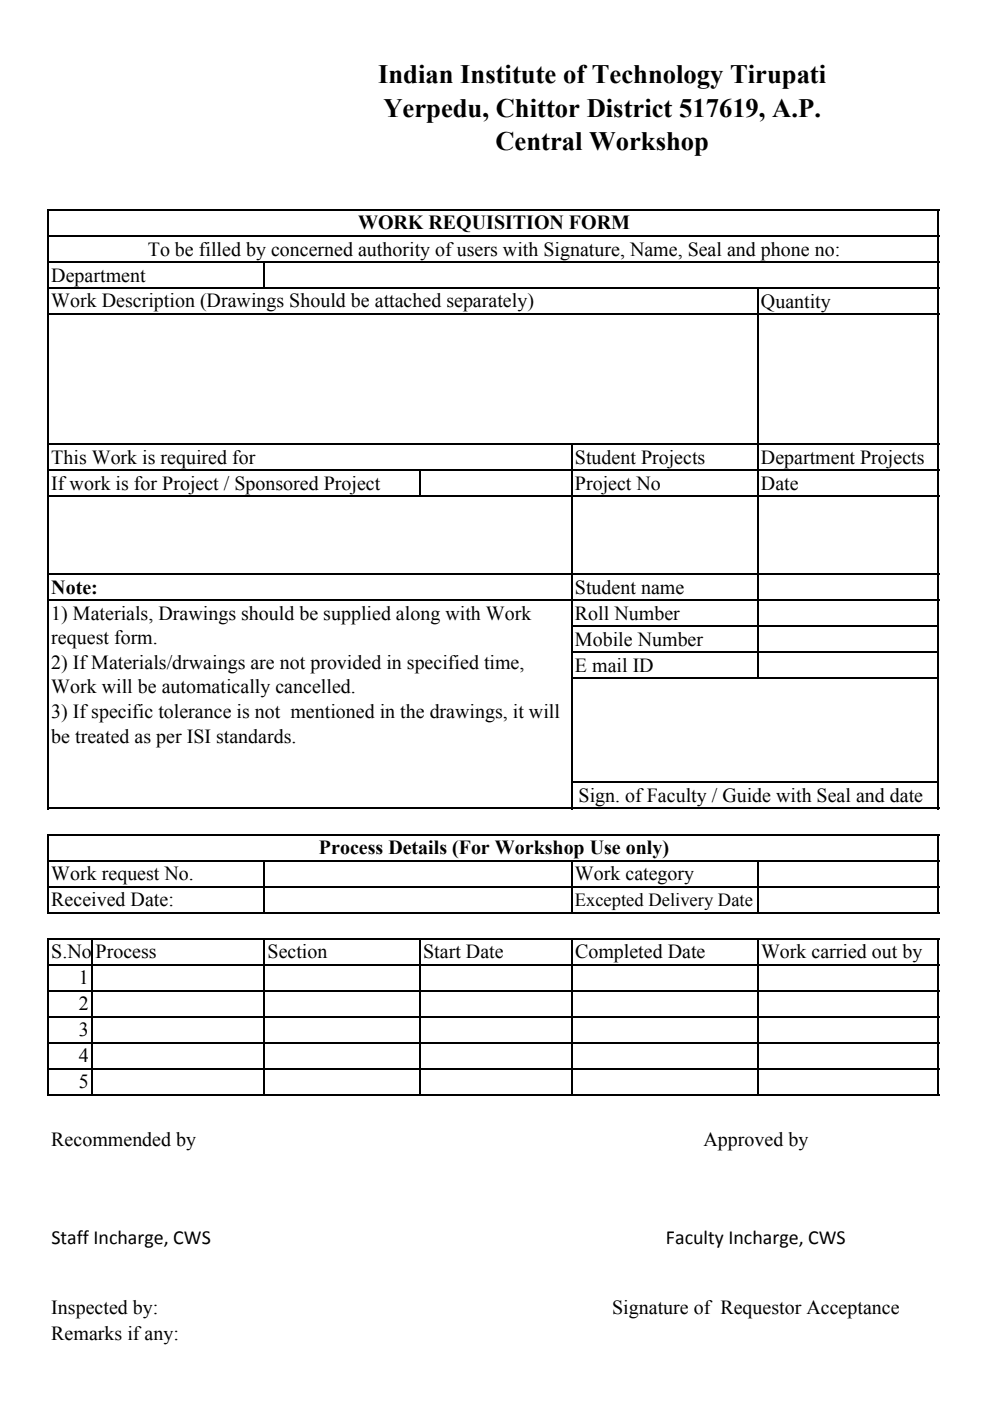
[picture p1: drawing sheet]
<svg xmlns="http://www.w3.org/2000/svg" width="210mm" height="297mm" viewBox="0 0 210 297" stroke-linecap="round" stroke-linejoin="round" font-family="sans-serif">
<defs><g id="words">
<g font-size="5.6">
<text x="80.2" y="17.6">Indian Institute of Technology Tirupati</text>
<text x="81.3" y="24.7">Yerpedu, Chittor District 517619, A.P.</text>
<text x="105.1" y="31.8">Central Workshop</text>
</g>
<g font-size="4.2">
<text x="75.9" y="48.7">WORK REQUISITION FORM</text>
<text x="10.9" y="59.7">Department</text>
<text x="31.4" y="54.2">To be filled by concerned authority of users with Signature, Name, Seal and phone no:</text>
<text x="10.9" y="65.2">Work Description (Drawings Should be attached separately)</text>
<text x="161.4" y="65.2">Quantity</text>
<text x="10.9" y="98.3">This Work is required for</text>
<text x="122" y="98.3">Student Projects</text>
<text x="161.4" y="98.3">Department Projects</text>
<text x="10.9" y="103.8">If work is for Project / Sponsored Project</text>
<text x="121.9" y="103.8">Project No</text>
<text x="161.4" y="103.8">Date</text>
<text x="10.9" y="125.9">Note:</text>
<text x="122" y="125.9">Student name</text>
<text x="10.9" y="131.4">1) Materials, Drawings should be supplied along with Work</text>
<text x="122" y="131.4">Roll Number</text>
<text x="10.9" y="136.6">request form.</text>
<text x="122" y="136.9">Mobile Number</text>
<text x="10.9" y="141.8">2) If Materials/drwaings are not provided in specified time,</text>
<text x="122" y="142.5">E mail ID</text>
<text x="10.9" y="147">Work will be automatically cancelled.</text>
<text x="10.9" y="152.2">3) If specific tolerance is not mentioned in the drawings, it will</text>
<text x="10.9" y="157.5">be treated as per ISI standards.</text>
<text x="122.7" y="170.1">Sign. of Faculty / Guide with Seal and date</text>
<text x="67.7" y="181.1">Process Details (For Workshop Use only)</text>
<text x="10.9" y="186.6">Work request No.</text>
<text x="122" y="186.6">Work category</text>
<text x="10.9" y="192.1">Received Date:</text>
<text x="10.9" y="203.2">S.No</text>
<text x="20.3" y="203.2">Process</text>
<text x="56.8" y="203.2">Section</text>
<text x="89.8" y="203.2">Start Date</text>
<text x="122" y="203.2">Completed Date</text>
<text x="161.4" y="203.2">Work carried out by</text>
<text x="16.7" y="208.7">1</text>
<text x="16.7" y="214.2">2</text>
<text x="16.7" y="219.7">3</text>
<text x="16.7" y="225.2">4</text>
<text x="16.7" y="230.8">5</text>
<text x="10.9" y="242.9">Recommended by</text>
<text x="149.2" y="242.9">Approved by</text>
<text x="10.9" y="263.7">Staff Incharge, CWS</text>
<text x="141.2" y="263.7">Faculty Incharge, CWS</text>
<text x="10.9" y="278.6">Inspected by:</text>
<text x="129.9" y="278.6">Signature of Requestor Acceptance</text>
<text x="10.9" y="284.1">Remarks if any:</text>
</g>
<text font-size="3.9" x="121.9" y="192.1">Excepted Delivery Date</text>
</g></defs>
<g fill="none" stroke="#000" stroke-width=".35">
<path d="M10.2 44.3v127.3M10.4 44.5h188.8M10.4 50h188.8M10.4 55.5h188.8M56.1 55.7v5.5M199.1 44.7v126.9M10.4 61.1h188.8M10.4 66.6h188.8M160.7 61.2v82.8M10.4 94.2h188.8M10.4 99.7h188.8M89.1 99.9v5.5"/>
<path d="M121.3 94.3v77.3M10.4 105.2h188.8M10.4 121.8h188.8M10.4 127.3h188.8M121.4 132.8h77.8M121.4 138.3h77.8M121.4 143.8h77.8M10.2 176.8v16.9M10.4 171.4h188.8M10.4 176.9h188.8M121.4 165.9h77.8M199.1 177.1v16.6"/>
<path d="M10.2 198.8v33.5M10.4 182.5h188.8M10.4 188h188.8M10.4 193.5h188.8M10.4 199h188.8M19.6 199.2v33.1M56.1 182.6v11.1M56.1 199.2v33.1M89.1 199.2v33.1M121.3 182.6v11.1M121.3 199.2v33.1M160.7 182.6v11.1"/>
<path d="M160.7 199.2v33.1M199.1 199.2v33.1M10.4 204.5h188.8M10.4 210h188.8M10.4 215.6h188.8M10.4 221.1h188.8M10.4 226.6h188.8M10.4 232.1h188.8"/>
</g>
<use href="#words"/>
</svg>
